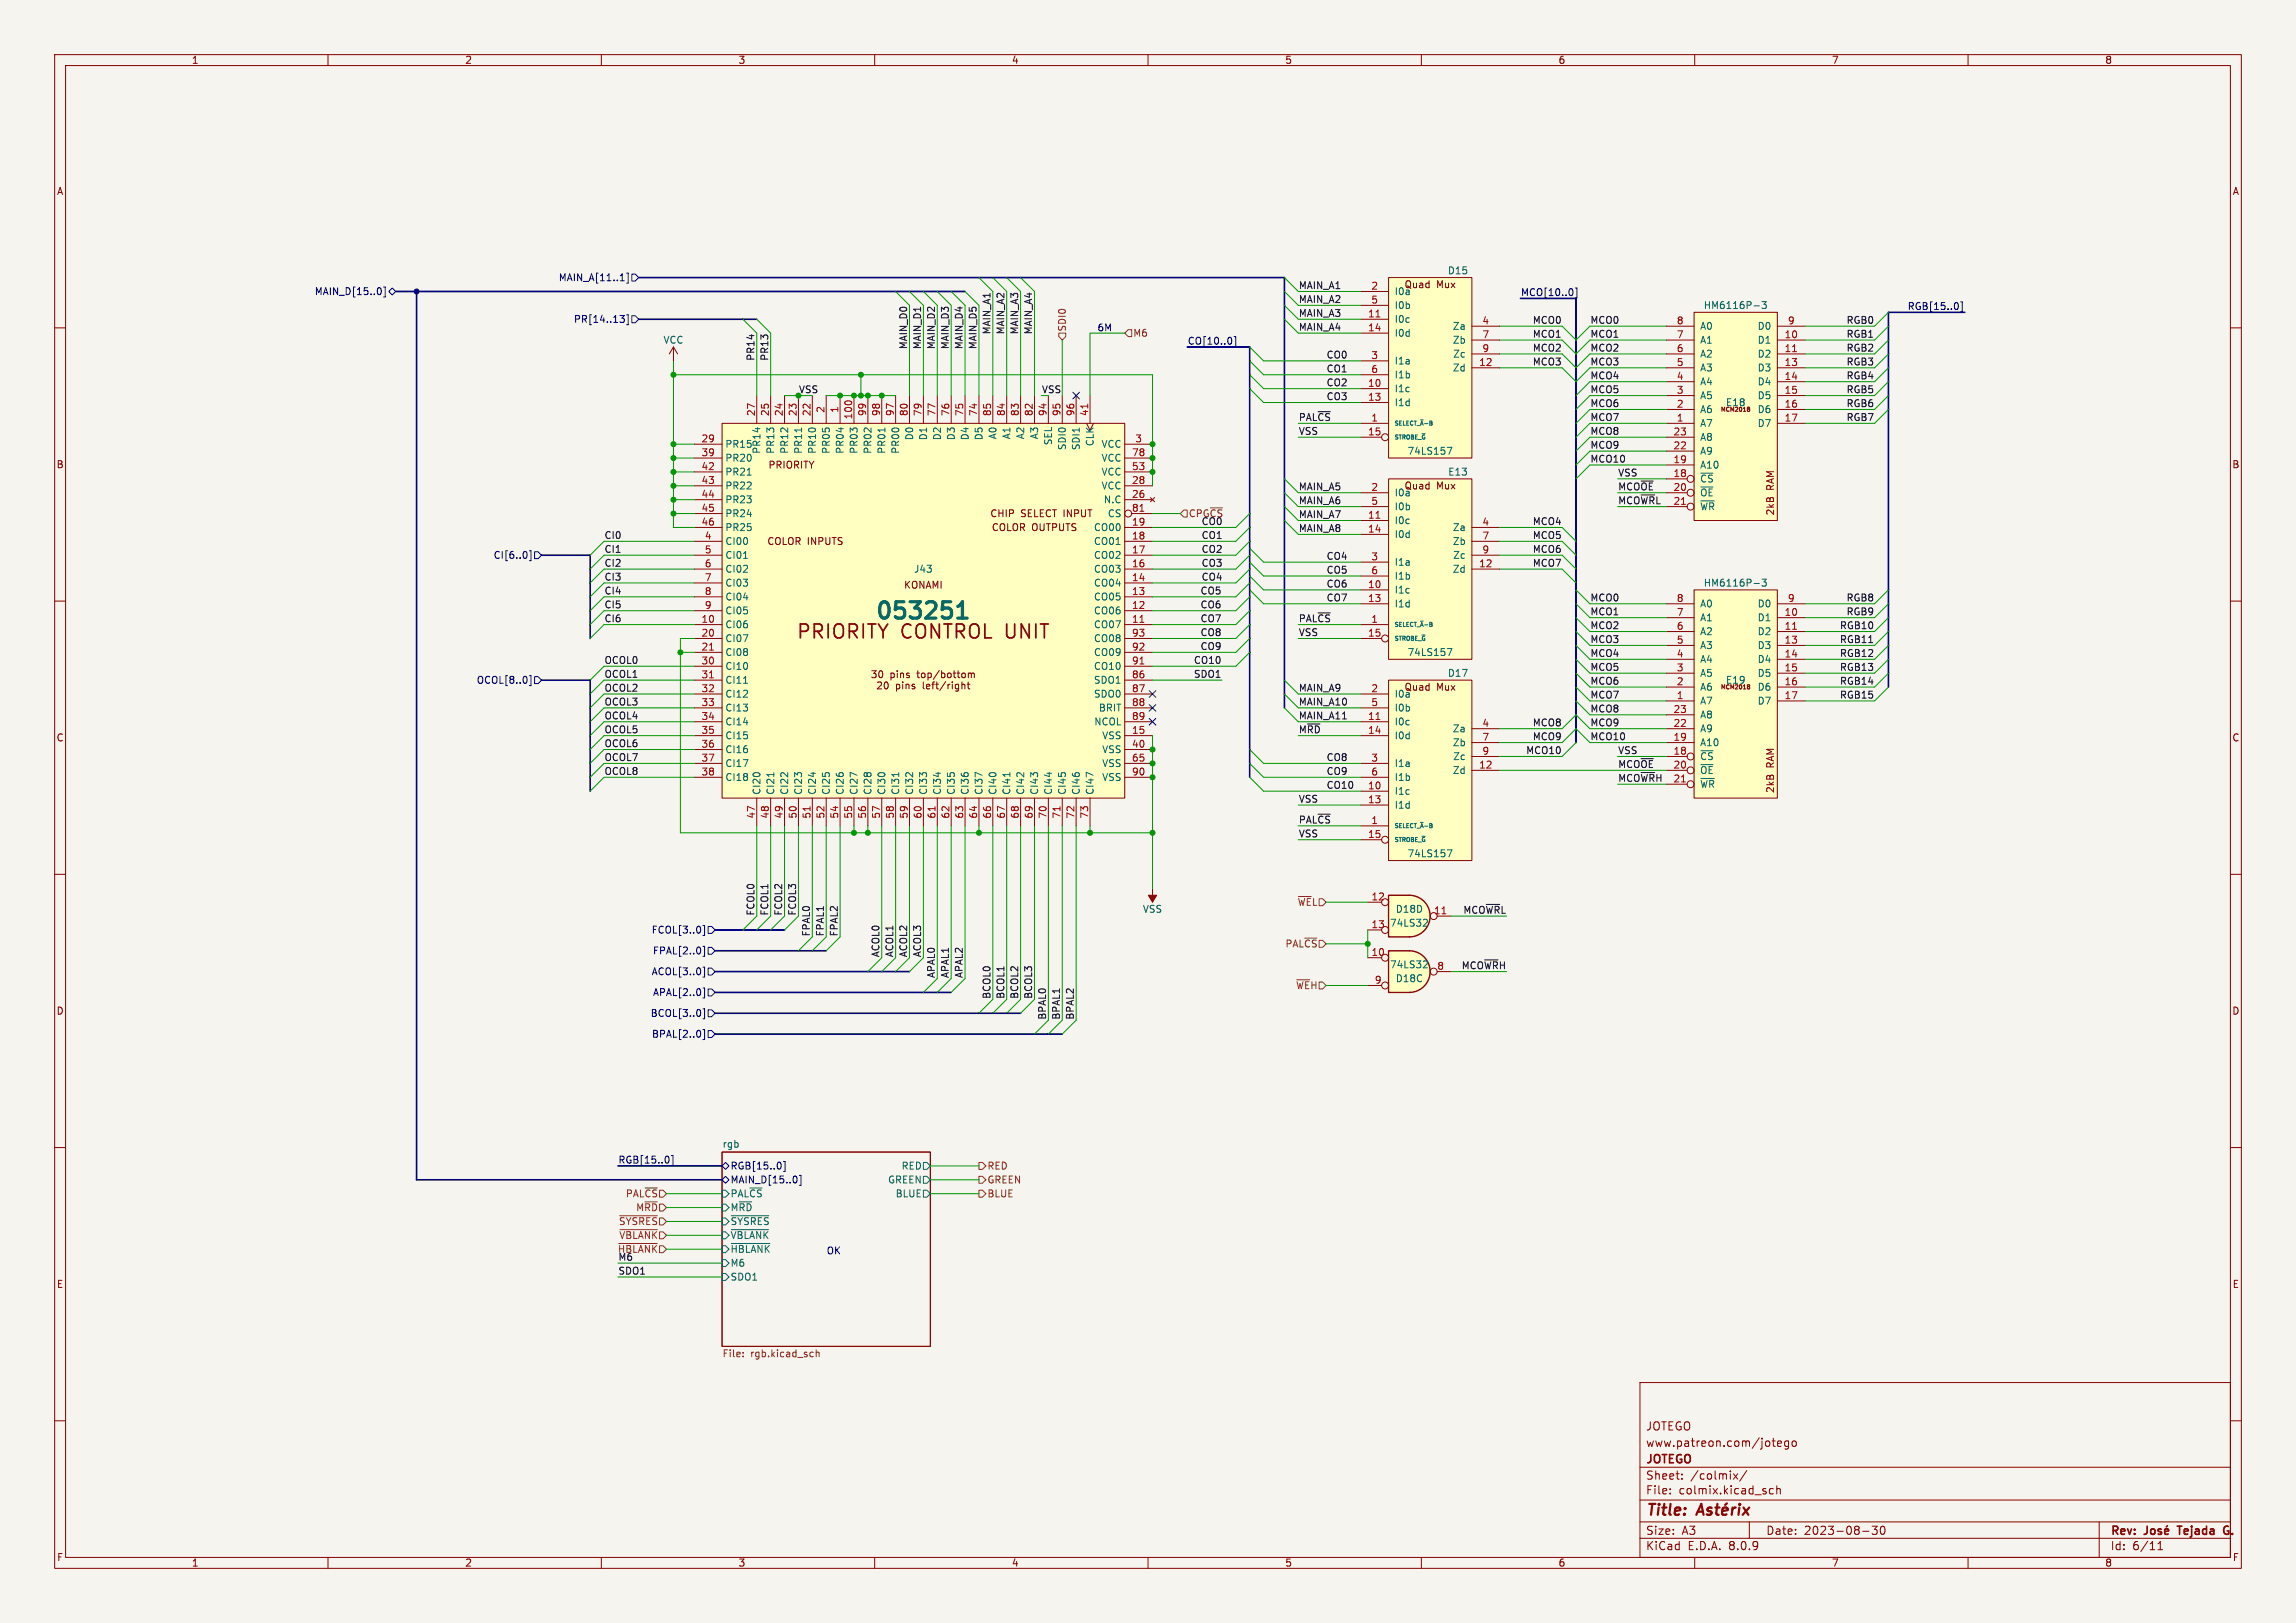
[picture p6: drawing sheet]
<svg xmlns="http://www.w3.org/2000/svg" width="420mm" height="297mm" viewBox="0 0 420 297" stroke-linecap="round" stroke-linejoin="round" font-family="sans-serif">
<defs><g id="words">
<text font-size="4.2" fill="#006464" x="159.7" y="114.2">053251</text>
<g font-size="3.5" fill="#840000">
<text x="145.6" y="117.3">PRIORITY</text>
<text x="164.8" y="117.3">CONTROL UNIT</text>
</g>
<text font-size="2.8" fill="#840000" x="301" y="277.9">Title:</text>
<g font-size="2.1" fill="#840000">
<text x="301" y="262">JOTEGO</text>
<text x="301" y="268.2">JOTEGO</text>
<text x="301" y="265">www.patreon.com/jotego</text>
<text x="301" y="273.7">File:</text>
<text x="301" y="271">Sheet:</text>
<text x="307.1" y="273.7">colmix.kicad_sch</text>
<text x="309.2" y="271">/colmix/</text>
<text x="301" y="281.1">Size:</text>
<text x="307.6" y="281.1">A3</text>
<text x="323" y="281.1">Date:</text>
<text x="330" y="281.1">2023-08-30</text>
<text x="386" y="281.3">Rev:</text>
<text x="399.1" y="281.3">Tejada</text>
<text x="408.1" y="281.3">G.</text>
<text x="301" y="283.9">KiCad</text>
<text x="308.7" y="283.9">E.D.A.</text>
<text x="316.3" y="283.9">8.0.9</text>
<text x="386" y="283.9">Id:</text>
<text x="390.1" y="283.9">6/11</text>
</g>
<g font-size="1.8" fill="#840000">
<text x="35" y="11.9">1</text>
<text x="85" y="11.9">2</text>
<text x="135" y="11.9">3</text>
<text x="185" y="11.9">4</text>
<text x="235" y="11.9">5</text>
<text x="285" y="11.9">6</text>
<text x="335" y="11.9">7</text>
<text x="385" y="11.9">8</text>
<text x="10.3" y="35.9">A</text>
<text x="408.3" y="35.9">A</text>
<text x="256.8" y="52.9">Quad</text>
<text x="262.8" y="52.9">Mux</text>
<text x="10.3" y="85.9">B</text>
<text x="140.5" y="86">PRIORITY</text>
<text x="256.8" y="89.8">Quad</text>
<text x="262.8" y="89.8">Mux</text>
<text x="324.7" y="89.7" transform="rotate(-90 324.7 89.7)">RAM</text>
<text x="408.2" y="85.9">B</text>
<text x="181" y="94.9">CHIP</text>
<text x="186.7" y="94.9">SELECT INPUT</text>
<text x="324.7" y="94.4" transform="rotate(-90 324.7 94.4)">2kB</text>
<text x="140.3" y="99.9">COLOR INPUTS</text>
<text x="181.3" y="97.4">COLOR OUTPUTS</text>
<text x="165.3" y="107.9">KONAMI</text>
<text x="174.4" y="125.3">pins</text>
<text x="256.8" y="126.6">Quad</text>
<text x="262.8" y="126.6">Mux</text>
<text x="10.3" y="135.9">C</text>
<text x="408.2" y="135.9">C</text>
<text x="324.7" y="140.5" transform="rotate(-90 324.7 140.5)">RAM</text>
<text x="324.7" y="145.2" transform="rotate(-90 324.7 145.2)">2kB</text>
<text x="10.3" y="185.9">D</text>
<text x="408.2" y="185.9">D</text>
<text x="10.3" y="235.9">E</text>
<text x="408.3" y="235.9">E</text>
<text x="10.3" y="285.9">F</text>
<text x="35" y="286.9">1</text>
<text x="85" y="286.9">2</text>
<text x="135" y="286.9">3</text>
<text x="185" y="286.9">4</text>
<text x="235" y="286.9">5</text>
<text x="285" y="286.9">6</text>
<text x="335" y="286.9">7</text>
<text x="385" y="286.9">8</text>
<text x="408.3" y="285.9">F</text>
</g>
<g font-size="1.8" fill="#000084">
<text x="102.1" y="51.7">MAIN_A[11..1]</text>
<text x="57.5" y="54.2">MAIN_D[15..0]</text>
<text x="104.9" y="59.3">PR[14..13]</text>
<text x="278.1" y="54.3">MCO[10..0]</text>
<text x="348.9" y="56.8">RGB[15..0]</text>
<text x="217.2" y="63.2">CO[10..0]</text>
<text x="90.2" y="102.5">CI[6..0]</text>
<text x="87.1" y="125.3">OCOL[8..0]</text>
<text x="119.1" y="171">FCOL[3..0]</text>
<text x="119.1" y="178.7">ACOL[3..0]</text>
<text x="119.3" y="174.9">FPAL[2..0]</text>
<text x="119.3" y="182.5">APAL[2..0]</text>
<text x="118.9" y="186.3">BCOL[3..0]</text>
<text x="119.2" y="190.1">BPAL[2..0]</text>
<text x="113" y="213">RGB[15..0]</text>
<text x="133.5" y="214.2">RGB[15..0]</text>
<text x="133.5" y="216.8">MAIN_D[15..0]</text>
</g>
<g font-size="1.8" fill="#0f0f0f">
<text x="237.5" y="53">MAIN_A1</text>
<text x="237.5" y="55.5">MAIN_A2</text>
<text x="237.5" y="58.1">MAIN_A3</text>
<text x="280.3" y="59.3">MCO0</text>
<text x="290.8" y="59.3">MCO0</text>
<text x="337.7" y="59.3">RGB0</text>
<text x="166" y="64" transform="rotate(-90 166 64)">MAIN_D0</text>
<text x="168.6" y="64" transform="rotate(-90 168.6 64)">MAIN_D1</text>
<text x="171.1" y="64" transform="rotate(-90 171.1 64)">MAIN_D2</text>
<text x="173.6" y="64" transform="rotate(-90 173.6 64)">MAIN_D3</text>
<text x="176.2" y="64" transform="rotate(-90 176.2 64)">MAIN_D4</text>
<text x="178.7" y="64" transform="rotate(-90 178.7 64)">MAIN_D5</text>
<text x="181.3" y="61.3" transform="rotate(-90 181.3 61.3)">MAIN_A1</text>
<text x="183.8" y="61.3" transform="rotate(-90 183.8 61.3)">MAIN_A2</text>
<text x="186.3" y="61.3" transform="rotate(-90 186.3 61.3)">MAIN_A3</text>
<text x="188.9" y="61.3" transform="rotate(-90 188.9 61.3)">MAIN_A4</text>
<text x="237.5" y="60.6">MAIN_A4</text>
<text x="242.6" y="65.7">CO0</text>
<text x="280.3" y="61.9">MCO1</text>
<text x="280.3" y="64.4">MCO2</text>
<text x="290.8" y="64.4">MCO2</text>
<text x="290.8" y="61.9">MCO1</text>
<text x="337.7" y="64.4">RGB2</text>
<text x="337.7" y="61.9">RGB1</text>
<text x="138.1" y="66.1" transform="rotate(-90 138.1 66.1)">PR14</text>
<text x="140.6" y="66.1" transform="rotate(-90 140.6 66.1)">PR13</text>
<text x="242.6" y="70.8">CO2</text>
<text x="242.6" y="68.2">CO1</text>
<text x="280.3" y="67">MCO3</text>
<text x="290.8" y="67">MCO3</text>
<text x="290.8" y="69.5">MCO4</text>
<text x="337.7" y="67">RGB3</text>
<text x="337.7" y="69.5">RGB4</text>
<text x="237.5" y="77.1">PAL~{CS}</text>
<text x="242.6" y="73.3">CO3</text>
<text x="290.8" y="72">MCO5</text>
<text x="290.8" y="74.6">MCO6</text>
<text x="290.8" y="77.1">MCO7</text>
<text x="337.7" y="72">RGB5</text>
<text x="337.7" y="74.6">RGB6</text>
<text x="337.7" y="77.1">RGB7</text>
<text x="237.5" y="79.7">VSS</text>
<text x="290.8" y="79.7">MCO8</text>
<text x="290.8" y="82.2">MCO9</text>
<text x="237.5" y="89.8">MAIN_A5</text>
<text x="290.8" y="84.7">MCO10</text>
<text x="295.9" y="87.3">VSS</text>
<text x="295.9" y="89.8">MCO~{OE} 20</text>
<text x="237.5" y="92.4">MAIN_A6</text>
<text x="237.5" y="94.9">MAIN_A7</text>
<text x="295.9" y="92.4">MCO~{WR}L21</text>
<text x="110.5" y="98.7">CI0</text>
<text x="110.5" y="101.3">CI1</text>
<text x="219.7" y="98.7">CO1</text>
<text x="219.7" y="101.3">CO2</text>
<text x="219.7" y="96.2">CO0</text>
<text x="237.5" y="97.4">MAIN_A8</text>
<text x="280.3" y="101.3">MCO6</text>
<text x="280.3" y="96.2">MCO4</text>
<text x="280.3" y="98.7">MCO5</text>
<text x="110.5" y="103.8">CI2</text>
<text x="110.5" y="106.3">CI3</text>
<text x="219.7" y="103.8">CO3</text>
<text x="219.7" y="106.3">CO4</text>
<text x="242.6" y="107.6">CO6</text>
<text x="242.6" y="105.1">CO5</text>
<text x="242.6" y="102.5">CO4</text>
<text x="280.3" y="103.8">MCO7</text>
<text x="110.5" y="111.4">CI5</text>
<text x="110.5" y="114">CI6</text>
<text x="110.5" y="108.9">CI4</text>
<text x="219.5" y="114">CO7</text>
<text x="219.5" y="108.9">CO5</text>
<text x="219.5" y="111.4">CO6</text>
<text x="237.5" y="114">PAL~{CS}</text>
<text x="242.6" y="110.1">CO7</text>
<text x="290.8" y="110.1">MCO0</text>
<text x="290.8" y="112.7">MCO1</text>
<text x="337.7" y="110.1">RGB8</text>
<text x="337.7" y="112.7">RGB9</text>
<text x="219.5" y="119">CO9</text>
<text x="219.5" y="116.5">CO8</text>
<text x="237.5" y="116.5">VSS</text>
<text x="290.8" y="117.8">MCO3</text>
<text x="290.8" y="115.2">MCO2</text>
<text x="336.5" y="117.8">RGB11</text>
<text x="336.5" y="115.2">RGB10</text>
<text x="110.5" y="124.1">OCOL1</text>
<text x="110.5" y="121.6">OCOL0</text>
<text x="218.3" y="124.1">SDO1</text>
<text x="218.3" y="121.6">CO10</text>
<text x="290.8" y="120.3">MCO4</text>
<text x="290.8" y="125.4">MCO6</text>
<text x="290.8" y="122.8">MCO5</text>
<text x="336.5" y="122.8">RGB13</text>
<text x="336.5" y="125.4">RGB14</text>
<text x="336.5" y="120.3">RGB12</text>
<text x="110.5" y="129.2">OCOL3</text>
<text x="110.5" y="126.7">OCOL2</text>
<text x="110.5" y="131.7">OCOL4</text>
<text x="237.5" y="129.2">MAIN_A10</text>
<text x="237.5" y="126.7">MAIN_A9</text>
<text x="237.5" y="131.7">MAIN_A11</text>
<text x="290.8" y="127.9">MCO7</text>
<text x="290.8" y="130.5">MCO8</text>
<text x="336.5" y="127.9">RGB15</text>
<text x="110.5" y="134.3">OCOL5</text>
<text x="110.5" y="136.8">OCOL6</text>
<text x="237.5" y="134.3">M~{RD}</text>
<text x="280.3" y="133">MCO8</text>
<text x="280.3" y="135.5">MCO9</text>
<text x="290.8" y="135.5">MCO10</text>
<text x="290.8" y="133">MCO9</text>
<text x="110.5" y="139.4">OCOL7</text>
<text x="110.5" y="141.9">OCOL8</text>
<text x="242.6" y="139.4">CO8</text>
<text x="242.6" y="141.9">CO9</text>
<text x="279.1" y="138.1">MCO10</text>
<text x="295.9" y="140.6">MCO~{OE} 20</text>
<text x="295.9" y="138.1">VSS</text>
<text x="295.9" y="143.2">MCO~{WR}H21</text>
<text x="237.5" y="147">VSS</text>
<text x="242.6" y="144.4">CO10</text>
<text x="237.5" y="150.8">PAL~{CS}</text>
<text x="237.5" y="153.3">VSS</text>
<text x="138.1" y="167.6" transform="rotate(-90 138.1 167.6)">FCOL0</text>
<text x="140.6" y="167.6" transform="rotate(-90 140.6 167.6)">FCOL1</text>
<text x="143.2" y="167.6" transform="rotate(-90 143.2 167.6)">FCOL2</text>
<text x="145.7" y="167.6" transform="rotate(-90 145.7 167.6)">FCOL3</text>
<text x="267.6" y="167.3">MCO~{WR}L</text>
<text x="148.2" y="171.4" transform="rotate(-90 148.2 171.4)">FPAL0</text>
<text x="150.8" y="171.4" transform="rotate(-90 150.8 171.4)">FPAL1</text>
<text x="153.3" y="171.4" transform="rotate(-90 153.3 171.4)">FPAL2</text>
<text x="160.9" y="175.3" transform="rotate(-90 160.9 175.3)">ACOL0</text>
<text x="163.5" y="175.3" transform="rotate(-90 163.5 175.3)">ACOL1</text>
<text x="166" y="175.3" transform="rotate(-90 166 175.3)">ACOL2</text>
<text x="168.6" y="175.3" transform="rotate(-90 168.6 175.3)">ACOL3</text>
<text x="171.1" y="179.1" transform="rotate(-90 171.1 179.1)">APAL0</text>
<text x="173.6" y="179.1" transform="rotate(-90 173.6 179.1)">APAL1</text>
<text x="176.2" y="179.1" transform="rotate(-90 176.2 179.1)">APAL2</text>
<text x="267.3" y="177.5">MCO~{WR}H</text>
<text x="181.3" y="182.9" transform="rotate(-90 181.3 182.9)">BCOL0</text>
<text x="183.8" y="182.9" transform="rotate(-90 183.8 182.9)">BCOL1</text>
<text x="186.3" y="182.9" transform="rotate(-90 186.3 182.9)">BCOL2</text>
<text x="188.9" y="182.9" transform="rotate(-90 188.9 182.9)">BCOL3</text>
<text x="191.4" y="186.7" transform="rotate(-90 191.4 186.7)">BPAL0</text>
<text x="194" y="186.7" transform="rotate(-90 194 186.7)">BPAL1</text>
<text x="196.5" y="186.7" transform="rotate(-90 196.5 186.7)">BPAL2</text>
<text x="113" y="233.3">SDO1</text>
<text x="113" y="230.8">M6</text>
</g>
<g font-size="1.8" fill="#a90000">
<text x="250.8" y="53.1">2</text>
<text x="250.1" y="58.2">11</text>
<text x="250.8" y="55.6">5</text>
<text x="271.1" y="59.4">4</text>
<text x="306.6" y="59.4">8</text>
<text x="327" y="59.4">9</text>
<text x="250.1" y="60.7">14</text>
<text x="250.8" y="65.8">3</text>
<text x="271.1" y="62">7</text>
<text x="271.1" y="64.5">9</text>
<text x="306.6" y="64.5">6</text>
<text x="306.6" y="62">7</text>
<text x="326.3" y="62">10</text>
<text x="326.3" y="64.5">11</text>
<text x="250.1" y="70.9">10</text>
<text x="250.8" y="68.3">6</text>
<text x="270.5" y="67.1">12</text>
<text x="306.6" y="69.6">4</text>
<text x="306.6" y="67.1">5</text>
<text x="326.3" y="67.1">13</text>
<text x="326.3" y="69.6">14</text>
<text x="138.2" y="76.2" transform="rotate(-90 138.2 76.2)">27</text>
<text x="140.7" y="76.2" transform="rotate(-90 140.7 76.2)">25</text>
<text x="143.3" y="76.2" transform="rotate(-90 143.3 76.2)">24</text>
<text x="145.8" y="76.2" transform="rotate(-90 145.8 76.2)">23</text>
<text x="148.3" y="76.2" transform="rotate(-90 148.3 76.2)">22</text>
<text x="150.9" y="75.6" transform="rotate(-90 150.9 75.6)">2</text>
<text x="153.4" y="75.6" transform="rotate(-90 153.4 75.6)">1</text>
<text x="156" y="76.8" transform="rotate(-90 156 76.8)">100</text>
<text x="158.5" y="76.2" transform="rotate(-90 158.5 76.2)">99</text>
<text x="161" y="76.2" transform="rotate(-90 161 76.2)">98</text>
<text x="163.6" y="76.2" transform="rotate(-90 163.6 76.2)">97</text>
<text x="166.1" y="76.2" transform="rotate(-90 166.1 76.2)">80</text>
<text x="168.7" y="76.2" transform="rotate(-90 168.7 76.2)">79</text>
<text x="171.2" y="76.2" transform="rotate(-90 171.2 76.2)">77</text>
<text x="173.7" y="76.2" transform="rotate(-90 173.7 76.2)">76</text>
<text x="176.3" y="76.2" transform="rotate(-90 176.3 76.2)">75</text>
<text x="178.8" y="76.2" transform="rotate(-90 178.8 76.2)">74</text>
<text x="181.4" y="76.2" transform="rotate(-90 181.4 76.2)">85</text>
<text x="183.9" y="76.2" transform="rotate(-90 183.9 76.2)">84</text>
<text x="186.4" y="76.2" transform="rotate(-90 186.4 76.2)">83</text>
<text x="189" y="76.2" transform="rotate(-90 189 76.2)">82</text>
<text x="191.5" y="76.2" transform="rotate(-90 191.5 76.2)">94</text>
<text x="194.1" y="76.2" transform="rotate(-90 194.1 76.2)">95</text>
<text x="196.6" y="76.2" transform="rotate(-90 196.6 76.2)">96</text>
<text x="199.1" y="76.2" transform="rotate(-90 199.1 76.2)">41</text>
<text x="250.1" y="73.4">13</text>
<text x="250.8" y="77.2">1</text>
<text x="306.6" y="77.2">1</text>
<text x="306.6" y="74.7">2</text>
<text x="306.6" y="72.1">3</text>
<text x="326.3" y="72.1">15</text>
<text x="326.3" y="74.7">16</text>
<text x="326.3" y="77.2">17</text>
<text x="128.2" y="81">29</text>
<text x="128.2" y="83.6">39</text>
<text x="207" y="83.6">78</text>
<text x="207.6" y="81">3</text>
<text x="250.1" y="79.8">15</text>
<text x="306" y="82.3">22</text>
<text x="306" y="79.8">23</text>
<text x="128.2" y="86.1">42</text>
<text x="128.2" y="88.6">43</text>
<text x="207" y="88.6">28</text>
<text x="207" y="86.1">53</text>
<text x="250.8" y="89.9">2</text>
<text x="306" y="87.4">18</text>
<text x="306" y="84.8">19</text>
<text x="128.2" y="91.2">44</text>
<text x="128.2" y="93.7">45</text>
<text x="207" y="91.2">26</text>
<text x="207" y="93.7">81</text>
<text x="250.1" y="95">11</text>
<text x="250.8" y="92.5">5</text>
<text x="128.2" y="96.3">46</text>
<text x="128.8" y="98.8">4</text>
<text x="128.8" y="101.3">5</text>
<text x="207" y="101.3">17</text>
<text x="207" y="98.8">18</text>
<text x="207" y="96.3">19</text>
<text x="250.1" y="97.5">14</text>
<text x="271.1" y="96.3">4</text>
<text x="271.1" y="98.8">7</text>
<text x="271.1" y="101.3">9</text>
<text x="128.8" y="103.9">6</text>
<text x="128.8" y="106.4">7</text>
<text x="207" y="106.4">14</text>
<text x="207" y="103.9">16</text>
<text x="250.1" y="107.7">10</text>
<text x="250.8" y="102.6">3</text>
<text x="250.8" y="105.2">6</text>
<text x="270.5" y="103.9">12</text>
<text x="128.8" y="109">8</text>
<text x="128.8" y="111.5">9</text>
<text x="207" y="111.5">12</text>
<text x="207" y="109">13</text>
<text x="250.1" y="110.2">13</text>
<text x="306.6" y="112.8">7</text>
<text x="306.6" y="110.2">8</text>
<text x="326.3" y="112.8">10</text>
<text x="327" y="110.2">9</text>
<text x="128.2" y="114">10</text>
<text x="128.2" y="116.6">20</text>
<text x="128.2" y="119.1">21</text>
<text x="207" y="114">11</text>
<text x="207" y="119.1">92</text>
<text x="207" y="116.6">93</text>
<text x="250.1" y="116.6">15</text>
<text x="250.8" y="114">1</text>
<text x="306.6" y="117.9">5</text>
<text x="306.6" y="115.3">6</text>
<text x="326.3" y="115.3">11</text>
<text x="326.3" y="117.9">13</text>
<text x="128.2" y="121.7">30</text>
<text x="128.2" y="124.2">31</text>
<text x="207" y="124.2">86</text>
<text x="207" y="121.7">91</text>
<text x="306.6" y="125.5">2</text>
<text x="306.6" y="122.9">3</text>
<text x="306.6" y="120.4">4</text>
<text x="326.3" y="120.4">14</text>
<text x="326.3" y="122.9">15</text>
<text x="326.3" y="125.5">16</text>
<text x="128.2" y="126.7">32</text>
<text x="128.2" y="129.3">33</text>
<text x="128.2" y="131.8">34</text>
<text x="207" y="126.7">87</text>
<text x="207" y="129.3">88</text>
<text x="207" y="131.8">89</text>
<text x="250.1" y="131.8">11</text>
<text x="250.8" y="126.7">2</text>
<text x="250.8" y="129.3">5</text>
<text x="306" y="130.6">23</text>
<text x="306.6" y="128">1</text>
<text x="326.3" y="128">17</text>
<text x="128.2" y="134.4">35</text>
<text x="128.2" y="136.9">36</text>
<text x="207" y="134.4">15</text>
<text x="207" y="136.9">40</text>
<text x="250.1" y="134.4">14</text>
<text x="271.1" y="133.1">4</text>
<text x="271.1" y="135.6">7</text>
<text x="306" y="135.6">19</text>
<text x="306" y="133.1">22</text>
<text x="128.2" y="139.4">37</text>
<text x="128.2" y="142">38</text>
<text x="207" y="139.4">65</text>
<text x="207" y="142">90</text>
<text x="250.8" y="139.4">3</text>
<text x="250.8" y="142">6</text>
<text x="270.5" y="140.7">12</text>
<text x="271.1" y="138.2">9</text>
<text x="306" y="138.2">18</text>
<text x="138.2" y="149.9" transform="rotate(-90 138.2 149.9)">47</text>
<text x="140.7" y="149.9" transform="rotate(-90 140.7 149.9)">48</text>
<text x="143.3" y="149.9" transform="rotate(-90 143.3 149.9)">49</text>
<text x="145.8" y="149.9" transform="rotate(-90 145.8 149.9)">50</text>
<text x="148.3" y="149.9" transform="rotate(-90 148.3 149.9)">51</text>
<text x="150.9" y="149.9" transform="rotate(-90 150.9 149.9)">52</text>
<text x="153.4" y="149.9" transform="rotate(-90 153.4 149.9)">54</text>
<text x="156" y="149.9" transform="rotate(-90 156 149.9)">55</text>
<text x="158.5" y="149.9" transform="rotate(-90 158.5 149.9)">56</text>
<text x="161" y="149.9" transform="rotate(-90 161 149.9)">57</text>
<text x="163.6" y="149.9" transform="rotate(-90 163.6 149.9)">58</text>
<text x="166.1" y="149.9" transform="rotate(-90 166.1 149.9)">59</text>
<text x="168.7" y="149.9" transform="rotate(-90 168.7 149.9)">60</text>
<text x="171.2" y="149.9" transform="rotate(-90 171.2 149.9)">61</text>
<text x="173.7" y="149.9" transform="rotate(-90 173.7 149.9)">62</text>
<text x="176.3" y="149.9" transform="rotate(-90 176.3 149.9)">63</text>
<text x="178.8" y="149.9" transform="rotate(-90 178.8 149.9)">64</text>
<text x="181.4" y="149.9" transform="rotate(-90 181.4 149.9)">66</text>
<text x="183.9" y="149.9" transform="rotate(-90 183.9 149.9)">67</text>
<text x="186.4" y="149.9" transform="rotate(-90 186.4 149.9)">68</text>
<text x="189" y="149.9" transform="rotate(-90 189 149.9)">69</text>
<text x="191.5" y="149.9" transform="rotate(-90 191.5 149.9)">70</text>
<text x="194.1" y="149.9" transform="rotate(-90 194.1 149.9)">71</text>
<text x="196.6" y="149.9" transform="rotate(-90 196.6 149.9)">72</text>
<text x="199.1" y="149.9" transform="rotate(-90 199.1 149.9)">73</text>
<text x="250.1" y="144.5">10</text>
<text x="250.1" y="147.1">13</text>
<text x="250.1" y="153.4">15</text>
<text x="250.8" y="150.9">1</text>
<text x="250.8" y="164.8">12</text>
<text x="262.2" y="167.4">11</text>
<text x="250.8" y="169.9">13</text>
<text x="250.8" y="175">10</text>
<text x="262.8" y="177.5">8</text>
<text x="251.4" y="180.1">9</text>
</g>
<g font-size="1.8" fill="#006464">
<text x="264.8" y="50.4">D15</text>
<text x="255" y="59.3">I0c</text>
<text x="255" y="54.2">I0a</text>
<text x="255" y="56.7">I0b</text>
<text x="311.6" y="56.7">HM6116P-3</text>
<text x="121.3" y="63.1">VCC</text>
<text x="255" y="61.8">I0d</text>
<text x="265.7" y="60.6">Za</text>
<text x="265.7" y="63.1">Zb</text>
<text x="265.7" y="65.6">Zc</text>
<text x="310.9" y="65.6">A2</text>
<text x="310.9" y="63.1">A1</text>
<text x="310.9" y="60.6">A0</text>
<text x="321.4" y="63.1">D1</text>
<text x="321.4" y="65.6">D2</text>
<text x="321.4" y="60.6">D0</text>
<text x="255" y="72">I1c</text>
<text x="255" y="66.9">I1a</text>
<text x="255" y="69.4">I1b</text>
<text x="265.7" y="68.2">Zd</text>
<text x="310.9" y="70.7">A4</text>
<text x="310.9" y="68.2">A3</text>
<text x="321.4" y="68.2">D3</text>
<text x="321.4" y="70.7">D4</text>
<text x="255" y="74.5">I1d</text>
<text x="310.9" y="75.8">A6</text>
<text x="310.9" y="73.3">A5</text>
<text x="315.6" y="74.5">E18</text>
<text x="321.4" y="73.3">D5</text>
<text x="321.4" y="75.8">D6</text>
<text x="132.6" y="82.1">PR15</text>
<text x="139.3" y="83.1" transform="rotate(-90 139.3 83.1)">PR14</text>
<text x="141.8" y="83.1" transform="rotate(-90 141.8 83.1)">PR13</text>
<text x="144.4" y="83.1" transform="rotate(-90 144.4 83.1)">PR12</text>
<text x="146.9" y="83.1" transform="rotate(-90 146.9 83.1)">PR11</text>
<text x="149.5" y="83.1" transform="rotate(-90 149.5 83.1)">PR10</text>
<text x="152" y="83.1" transform="rotate(-90 152 83.1)">PR05</text>
<text x="154.5" y="83.1" transform="rotate(-90 154.5 83.1)">PR04</text>
<text x="157.1" y="83.1" transform="rotate(-90 157.1 83.1)">PR03</text>
<text x="159.6" y="83.1" transform="rotate(-90 159.6 83.1)">PR02</text>
<text x="162.2" y="83.1" transform="rotate(-90 162.2 83.1)">PR01</text>
<text x="164.7" y="83.1" transform="rotate(-90 164.7 83.1)">PR00</text>
<text x="167.2" y="80.7" transform="rotate(-90 167.2 80.7)">D0</text>
<text x="169.8" y="80.7" transform="rotate(-90 169.8 80.7)">D1</text>
<text x="172.3" y="80.7" transform="rotate(-90 172.3 80.7)">D2</text>
<text x="174.9" y="80.7" transform="rotate(-90 174.9 80.7)">D3</text>
<text x="177.4" y="80.7" transform="rotate(-90 177.4 80.7)">D4</text>
<text x="179.9" y="80.7" transform="rotate(-90 179.9 80.7)">D5</text>
<text x="182.5" y="80.5" transform="rotate(-90 182.5 80.5)">A0</text>
<text x="185" y="80.5" transform="rotate(-90 185 80.5)">A1</text>
<text x="187.6" y="80.5" transform="rotate(-90 187.6 80.5)">A2</text>
<text x="190.1" y="80.5" transform="rotate(-90 190.1 80.5)">A3</text>
<text x="192.6" y="81.6" transform="rotate(-90 192.6 81.6)">SEL</text>
<text x="195.2" y="82.5" transform="rotate(-90 195.2 82.5)">SDI0</text>
<text x="197.7" y="82.5" transform="rotate(-90 197.7 82.5)">SDI1</text>
<text x="200.3" y="81.7" transform="rotate(-90 200.3 81.7)">CLK</text>
<text x="201.4" y="82.1">VCC</text>
<text x="257.4" y="83.4">74LS157</text>
<text x="310.9" y="78.3">A7</text>
<text x="310.9" y="83.4">A9</text>
<text x="310.9" y="80.9">A8</text>
<text x="321.4" y="78.3">D7</text>
<text x="132.6" y="84.7">PR20</text>
<text x="132.6" y="87.2">PR21</text>
<text x="132.6" y="89.8">PR22</text>
<text x="201.4" y="89.8">VCC</text>
<text x="201.4" y="87.2">VCC</text>
<text x="201.4" y="84.7">VCC</text>
<text x="264.8" y="87.2">E13</text>
<text x="310.9" y="88.5">~{CS}</text>
<text x="310.9" y="86">A10</text>
<text x="132.6" y="92.3">PR23</text>
<text x="132.6" y="94.8">PR24</text>
<text x="201.8" y="92.3">N.C</text>
<text x="202.5" y="94.8">CS</text>
<text x="255" y="91">I0a</text>
<text x="255" y="93.6">I0b</text>
<text x="310.9" y="91">~{OE}</text>
<text x="310.9" y="93.6">~{WR}</text>
<text x="132.6" y="99.9">CI00</text>
<text x="132.6" y="97.4">PR25</text>
<text x="200" y="99.9">CO01</text>
<text x="200" y="97.4">CO00</text>
<text x="255" y="96.1">I0c</text>
<text x="255" y="98.7">I0d</text>
<text x="265.7" y="97.4">Za</text>
<text x="265.7" y="99.9">Zb</text>
<text x="132.6" y="102.5">CI01</text>
<text x="132.6" y="105">CI02</text>
<text x="132.6" y="107.5">CI03</text>
<text x="167.1" y="105">J43</text>
<text x="200" y="107.5">CO04</text>
<text x="200" y="105">CO03</text>
<text x="200" y="102.5">CO02</text>
<text x="255" y="103.7">I1a</text>
<text x="255" y="106.3">I1b</text>
<text x="265.7" y="105">Zd</text>
<text x="265.7" y="102.5">Zc</text>
<text x="311.6" y="107.5">HM6116P-3</text>
<text x="132.6" y="110.1">CI04</text>
<text x="132.6" y="112.6">CI05</text>
<text x="200" y="112.6">CO06</text>
<text x="200" y="110.1">CO05</text>
<text x="255" y="108.8">I1c</text>
<text x="255" y="111.4">I1d</text>
<text x="310.9" y="113.9">A1</text>
<text x="310.9" y="111.4">A0</text>
<text x="321.4" y="113.9">D1</text>
<text x="321.4" y="111.4">D0</text>
<text x="132.6" y="115.2">CI06</text>
<text x="132.6" y="117.7">CI07</text>
<text x="200" y="115.2">CO07</text>
<text x="200" y="117.7">CO08</text>
<text x="310.9" y="119">A3</text>
<text x="310.9" y="116.4">A2</text>
<text x="321.4" y="116.4">D2</text>
<text x="321.4" y="119">D3</text>
<text x="132.6" y="120.2">CI08</text>
<text x="132.6" y="122.8">CI10</text>
<text x="132.6" y="125.3">CI11</text>
<text x="200" y="125.3">SDO1</text>
<text x="200" y="122.8">CO10</text>
<text x="200" y="120.2">CO09</text>
<text x="257.4" y="120.2">74LS157</text>
<text x="264.8" y="124.1">D17</text>
<text x="310.9" y="124.1">A5</text>
<text x="310.9" y="121.5">A4</text>
<text x="315.6" y="125.3">E19</text>
<text x="321.4" y="121.5">D4</text>
<text x="321.4" y="124.1">D5</text>
<text x="132.6" y="127.9">CI12</text>
<text x="132.6" y="130.4">CI13</text>
<text x="200" y="127.9">SDO0</text>
<text x="200.9" y="130.4">BRIT</text>
<text x="255" y="127.9">I0a</text>
<text x="255" y="130.4">I0b</text>
<text x="310.9" y="129.1">A7</text>
<text x="310.9" y="126.6">A6</text>
<text x="310.9" y="131.7">A8</text>
<text x="321.4" y="126.6">D6</text>
<text x="321.4" y="129.1">D7</text>
<text x="132.6" y="132.9">CI14</text>
<text x="132.6" y="135.5">CI15</text>
<text x="200.1" y="132.9">NCOL</text>
<text x="201.5" y="135.5">VSS</text>
<text x="255" y="132.9">I0c</text>
<text x="255" y="135.5">I0d</text>
<text x="265.7" y="134.2">Za</text>
<text x="265.7" y="136.8">Zb</text>
<text x="310.9" y="136.8">A10</text>
<text x="310.9" y="134.2">A9</text>
<text x="132.6" y="138">CI16</text>
<text x="132.6" y="140.6">CI17</text>
<text x="132.6" y="143.1">CI18</text>
<text x="201.5" y="138">VSS</text>
<text x="201.5" y="140.6">VSS</text>
<text x="201.5" y="143.1">VSS</text>
<text x="255" y="140.6">I1a</text>
<text x="255" y="143.1">I1b</text>
<text x="265.7" y="141.8">Zd</text>
<text x="265.7" y="139.3">Zc</text>
<text x="310.9" y="139.3">~{CS}</text>
<text x="310.9" y="141.8">~{OE}</text>
<text x="139.3" y="145.5" transform="rotate(-90 139.3 145.5)">CI20</text>
<text x="141.8" y="145.5" transform="rotate(-90 141.8 145.5)">CI21</text>
<text x="144.4" y="145.5" transform="rotate(-90 144.4 145.5)">CI22</text>
<text x="146.9" y="145.5" transform="rotate(-90 146.9 145.5)">CI23</text>
<text x="149.5" y="145.5" transform="rotate(-90 149.5 145.5)">CI24</text>
<text x="152" y="145.5" transform="rotate(-90 152 145.5)">CI25</text>
<text x="154.5" y="145.5" transform="rotate(-90 154.5 145.5)">CI26</text>
<text x="157.1" y="145.5" transform="rotate(-90 157.1 145.5)">CI27</text>
<text x="159.6" y="145.5" transform="rotate(-90 159.6 145.5)">CI28</text>
<text x="162.2" y="145.5" transform="rotate(-90 162.2 145.5)">CI30</text>
<text x="164.7" y="145.5" transform="rotate(-90 164.7 145.5)">CI31</text>
<text x="167.2" y="145.5" transform="rotate(-90 167.2 145.5)">CI32</text>
<text x="169.8" y="145.5" transform="rotate(-90 169.8 145.5)">CI33</text>
<text x="172.3" y="145.5" transform="rotate(-90 172.3 145.5)">CI34</text>
<text x="174.9" y="145.5" transform="rotate(-90 174.9 145.5)">CI35</text>
<text x="177.4" y="145.5" transform="rotate(-90 177.4 145.5)">CI36</text>
<text x="179.9" y="145.5" transform="rotate(-90 179.9 145.5)">CI37</text>
<text x="182.5" y="145.5" transform="rotate(-90 182.5 145.5)">CI40</text>
<text x="185" y="145.5" transform="rotate(-90 185 145.5)">CI41</text>
<text x="187.6" y="145.5" transform="rotate(-90 187.6 145.5)">CI42</text>
<text x="190.1" y="145.5" transform="rotate(-90 190.1 145.5)">CI43</text>
<text x="192.6" y="145.5" transform="rotate(-90 192.6 145.5)">CI44</text>
<text x="195.2" y="145.5" transform="rotate(-90 195.2 145.5)">CI45</text>
<text x="197.7" y="145.5" transform="rotate(-90 197.7 145.5)">CI46</text>
<text x="200.3" y="145.5" transform="rotate(-90 200.3 145.5)">CI47</text>
<text x="255" y="145.6">I1c</text>
<text x="255" y="148.2">I1d</text>
<text x="310.9" y="144.4">~{WR}</text>
<text x="257.4" y="157.1">74LS157</text>
<text x="209" y="167.2">VSS</text>
<text x="255.2" y="167.2">D18D</text>
<text x="254.2" y="169.8">74LS32</text>
<text x="254.2" y="177.4">74LS32</text>
<text x="255.2" y="179.9">D18C</text>
<text x="132.1" y="210.1">rgb</text>
<text x="164.8" y="214.2">RED</text>
<text x="133.5" y="219.3">PAL~{CS}</text>
<text x="133.5" y="221.8">M~{RD}</text>
<text x="162.3" y="216.8">GREEN</text>
<text x="163.7" y="219.3">BLUE</text>
<text x="133.5" y="226.9">~{VBLANK}</text>
<text x="133.5" y="224.4">~{SYSRES}</text>
<text x="133.5" y="232">M6</text>
<text x="133.5" y="229.5">~{HBLANK}</text>
<text x="133.5" y="234.5">SDO1</text>
</g>
<g font-size="1.8" fill="#725600">
<text x="195.2" y="60.8" transform="rotate(-90 195.2 60.8)">SDI0</text>
<text x="207.2" y="61.8">M6</text>
<text x="217.4" y="94.8">CPG~{CS}</text>
<text x="237.3" y="166">~{WE}L</text>
<text x="235" y="173.6">PAL~{CS}</text>
<text x="237" y="181.2">~{WE}H</text>
<text x="180.5" y="214.2">RED</text>
<text x="114.4" y="219.3">PAL~{CS}</text>
<text x="116.3" y="221.8">M~{RD}</text>
<text x="180.5" y="216.8">GREEN</text>
<text x="180.5" y="219.3">BLUE</text>
<text x="113.1" y="224.4">~{SYSRES}</text>
<text x="113.2" y="226.9">~{VBLANK}</text>
<text x="112.9" y="229.5">~{HBLANK}</text>
<text x="132.1" y="248.7">File:</text>
<text x="137.3" y="248.7">rgb.kicad_sch</text>
</g>
<g font-size="1.8" fill="#0000c2">
<text x="200.7" y="60.7">6M</text>
<text x="151.1" y="229.6">OK</text>
</g>
<g font-size="1.8" fill="#009600">
<text x="146" y="72">VSS</text>
<text x="190.5" y="72">VSS</text>
</g>
<g font-size="1.1" fill="#840000">
<text x="314.7" y="75.5">MCM2018</text>
<text x="314.7" y="126.3">MCM2018</text>
</g>
<g font-size="1.1" fill="#006464">
<text x="255" y="78.1">SELECT_~{A}-B</text>
<text x="255" y="80.6">STROBE_~{G}</text>
<text x="255" y="114.9">SELECT_~{A}-B</text>
<text x="255" y="117.4">STROBE_~{G}</text>
<text x="255" y="151.7">SELECT_~{A}-B</text>
<text x="255" y="154.3">STROBE_~{G}</text>
</g>
</g></defs>
<path d="M0 0h420v297h-420z" fill="#f5f4ef" stroke="#f5f4ef" stroke-width=".18"/>
<g fill="none" stroke="#840000" stroke-width=".18">
<path d="M10 10h400v277h-400zM12 12h396v273h-396zM60 10v2M110 10v2M160 10v2M210 10v2M260 10v2M310 10v2M360 10v2M10 60h2M408 60h2M10 110h2"/>
<path d="M408 110h2M10 160h2M408 160h2M10 210h2M132.1 210.8h38.1v35.6h-38.1zM408 210h2M300 253h108v32h-108zM10 260h2M300 278.5h108M300 274.5h108M300 268.5h108M305.5 273.2v.2"/>
<path d="M305.5 272.5v.1M307.7 270.5v.2M307.7 269.8v.1M317.1 269.7l.8 1M317.9 269.7l-.8 1M319.5 269.1l-1.3 1.9M320 278.5v3M324.2 263.7h.5M324.4 272.5l-.5-.1-.2 .3v.4l.1 .2h.6M324.6 264.7h.1M325 272.5l.2-.1 .4 .1 .1 .9M325 271.9v1.5"/>
<path d="M325.2 264.2l.7-.2-.1-.2-.4-.1-.2 .2v.7h.6M327.2 263.8l-.5-.1-.3 .3v.4l.2 .2h.6M327.2 263.7v1.2l-.3 .3-.4-.1M327.9 263.8l.2-.1 .4 .1 .1 .6-.2 .2-.3 .1-.2-.2zM342.4 279.3h1l-.5 .6 .4 .1v.6l-.2 .2h-.4l-.3-.2M344.1 279.4l.2-.1a.8 .8 0 0 1 .5 .7 .8 .8 0 0 1-.5 .8l-.2-.2-.2-.4zM384 278.5v6.5M408 260h2M60 285v2M110 285v2M160 285v2M210 285v2"/>
<path d="M260 285v2M300 281.5h108M310 285v2M340.7 280.2h1.2M360 285v2M394.7 283.6h.9M394.7 282.5l.5-.4v1.5"/>
</g>
<path d="M392.8 279.3v1.1a.48 .48 0 0 1-.6 .4M393.5 279.9l.4-.1 .3 .3v.4l-.3 .3-.4-.1-.1-.2v-.4zM395.3 279.9l-.3-.1-.2 .2v.2l.5 .2v.3h-.5M396.5 279.2l-.2 .2M398.3 279.3h.8M407.5 279.3a.75 .75 0 0 0-.7 .7 .75 .75 0 0 0 .6 .8l.2-.1M396 280.3l.7-.2-.1-.2-.4-.1-.2 .2v.7h.6M407.4 280.1h.3" fill="none" stroke="#840000" stroke-width=".3"/>
<g fill="none" stroke="#840000" stroke-width=".4">
<path d="M310.3 277.2l.9-2 .4 2M310.5 276.6h1M313.1 276a.49 .49 0 0 0-.8 .3l.1 .1 .6 .2 .1 .3-.3 .3-.6-.1M313.8 275.9h.7M314.2 275.2l-.3 1.7 .1 .2 .4 .1M315 276.5l1-.2v-.3l-.2-.1-.6 .1-.2 .9 .2 .3 .6-.1M315.9 275.1l-.3 .3M316.9 275.9l-.1 1.3M317.5 275.9l-.4 .1-.2 .3M318.2 275.9l-.2 1.3M318.3 275.2l-.1 .2M318.3 275.2l-.2 .1 .1 .1"/>
<path d="M318.3 275.2v.1l-.1 .1M318.9 275.9l.9 1.3M320 275.9l-1.2 1.3"/>
</g>
<g fill="none" stroke="#006464" stroke-width=".18">
<path d="M132.1 217.8h.6l.6 .6-.6 .7h-.6zM168.9 215.3h.6l.7 .6-.7 .6h-.6zM168.9 217.8h.6l.7 .6-.7 .7h-.6zM168.9 212.7h.6l.7 .7-.7 .6h-.6zM132.1 220.3h.6l.6 .7-.6 .6h-.6zM132.1 230.5h.6l.6 .6-.6 .7h-.6zM132.1 233h.6l.6 .7-.6 .6h-.6zM132.1 228h.6l.6 .6-.6 .6h-.6zM132.1 225.4h.6l.6 .7-.6 .6h-.6zM132.1 222.9h.6l.6 .6-.6 .7h-.6zM133.8 227.6h7M133.8 225h6.8"/>
<path d="M133.8 222.5h6.8"/>
</g>
<path d="M132.1 215.9l.6-.6 .6 .6-.6 .6zM132.7 212.7l.6 .7-.6 .6-.6-.6zM142.8 212.8l.1 .4-.1 .6M143.3 212.5h.3v1.9h-.3M145.6 215.3l.2 .4-.2 .7M146.2 215.1h.3v1.8h-.3" fill="none" stroke="#000084" stroke-width=".18"/>
<path d="M135.9 248.2v.1M135.9 247.5v.1M148.6 247.4l.2 .1M148.8 248.2l-.2 .1M149.3 247v1.3M149.3 247.6l.2-.2 .3 .1v.8" fill="none" stroke="#725600" stroke-width=".18"/>
<path d="M309.9 108h15.2v38.1h-15.2z" fill="#ffffc2"/>
<g fill="none" stroke="#840000" stroke-width=".18">
<path d="M304.8 113h5.1M304.8 115.6h5.1M304.8 118.1h5.1M304.8 110.5h5.1M309.9 108h15.2v38.1h-15.2zM325.1 113h5.1M325.1 115.6h5.1M325.1 118.1h5.1M325.1 110.5h5.1M304.8 128.3h5.1M304.8 120.7h5.1M304.8 123.2h5.1"/>
<path d="M304.8 125.7h5.1M304.8 138.4h3.8M304.8 135.9h5.1M304.8 133.4h5.1M304.8 130.8h5.1M319.9 125.3l.2 .2-.2 .1 .2 .3-.2 .2M325.1 128.3h5.1M325.1 120.7h5.1M325.1 123.2h5.1M325.1 125.7h5.1M304.8 141h3.8M304.8 143.5h3.8"/>
<circle cx="309.2" cy="138.4" r=".63"/>
<circle cx="309.2" cy="143.5" r=".63"/>
<circle cx="309.2" cy="141" r=".63"/>
</g>
<path d="M327.9 115.2h.7M307.6 143.1h.7" fill="none" stroke="#a90000" stroke-width=".18"/>
<path d="M320.9 106.8h.9M322.3 106h.8l-.4 .5 .3 .1v.5l-.1 .2-.6-.2" fill="none" stroke="#006464" stroke-width=".18"/>
<path d="M309.9 57.2h15.2v38.1h-15.2z" fill="#ffffc2"/>
<g fill="none" stroke="#840000" stroke-width=".18">
<path d="M304.8 59.7h5.1M309.9 57.2h15.2v38.1h-15.2zM325.1 59.7h5.1M304.8 77.5h5.1M304.8 62.2h5.1M304.8 64.8h5.1M304.8 67.3h5.1M304.8 69.9h5.1M304.8 72.4h5.1M304.8 74.9h5.1M319.9 74.5l.2 .2M320.1 74.7h.1"/>
<path d="M320.1 74.7l-.2 .1 .2 .3-.2 .2M325.1 77.5h5.1M325.1 62.2h5.1M325.1 64.8h5.1M325.1 67.3h5.1M325.1 69.9h5.1M325.1 72.4h5.1M325.1 74.9h5.1M304.8 87.6h3.8M304.8 85.1h5.1M304.8 90.2h3.8M304.8 92.7h3.8"/>
<path d="M304.8 82.6h5.1M304.8 80h5.1"/>
<circle cx="309.2" cy="90.2" r=".63"/>
<circle cx="309.2" cy="87.6" r=".63"/>
<circle cx="309.2" cy="92.7" r=".63"/>
</g>
<path d="M327.9 64.4h.7M307.6 92.3h.7" fill="none" stroke="#a90000" stroke-width=".18"/>
<path d="M320.9 56h.9M322.3 55.2h.8l-.4 .5 .3 .1v.5l-.1 .2-.6-.2" fill="none" stroke="#006464" stroke-width=".18"/>
<path d="M132.1 77.5h73.6v68.6h-73.6z" fill="#ffffc2"/>
<g fill="none" stroke="#840000" stroke-width=".18">
<path d="M123.2 63.5l-.8 1.3M123.2 63.5v2.5M123.2 63.5l.8 1.3M132.1 77.5h73.6v68.6h-73.6zM138.4 72.4v5.1M141 72.4v5.1M143.5 72.4v5.1M146 72.4v5.1M148.6 72.4v5.1M151.1 72.4v5.1M153.7 72.4v5.1M156.2 72.4v5.1"/>
<path d="M158.7 72.4v5.1M161.3 72.4v5.1M163.8 72.4v5.1M166.4 72.4v5.1M168.9 72.4v5.1M171.4 72.4v5.1M174 72.4v5.1M176.5 72.4v5.1M179.1 72.4v5.1M181.6 72.4v5.1M184.1 72.4v5.1M186.7 72.4v5.1"/>
<path d="M189.2 72.4v5.1M191.8 72.4v5.1M194.3 72.4v5.1M196.8 72.4v5.1M198.8 77.5l.6 1.2 .6-1.2M199.4 72.4v5.1M127 99.1h5.1M127 96.5h5.1M127 91.4h5.1M127 88.9h5.1M127 81.3h5.1M127 83.8h5.1"/>
<path d="M127 86.4h5.1M127 94h5.1M205.7 99.1h5.1M205.7 96.5h5.1M205.7 91.4h5.1M205.7 88.9h5.1M205.7 81.3h5.1M205.7 83.8h5.1M205.7 86.4h5.1M207 94h3.8M210.4 91.1l.8 .7M211.2 91.1l-.8 .7"/>
<path d="M127 114.3h5.1M127 111.8h5.1M127 109.2h5.1M127 106.7h5.1M127 104.1h5.1M127 101.6h5.1M127 116.8h5.1M127 119.4h5.1M205.7 114.3h5.1M205.7 111.8h5.1M205.7 109.2h5.1M205.7 106.7h5.1"/>
<path d="M205.7 104.1h5.1M205.7 101.6h5.1M205.7 116.8h5.1M205.7 119.4h5.1M127 134.6h5.1M127 121.9h5.1M127 124.5h5.1M127 127h5.1M127 129.5h5.1M127 132.1h5.1M127 137.2h5.1M127 139.7h5.1"/>
<path d="M159.5 122.7h.8l-.5 .5 .4 .2v.5l-.2 .1-.5-.1M160.5 124.9l.5-.1 .3 .4-.8 .9h.8M160.9 122.8l.1-.1a.68 .68 0 0 1 .5 .7 .68 .68 0 0 1-.5 .6 .84 .84 0 0 1-.1-1.2zM161.9 124.9l.1-.1a.68 .68 0 0 1 .5 .6 .68 .68 0 0 1-.5 .7l-.3-.5zM163 123.2h.3l.3 .2-.1 .6h-.5M163 123.2v1.2M164 125.3l.3-.1 .3 .3-.1 .5h-.5M164 125.2v1.3M164.1 122.7v.2M164.1 123.2v.8M164.7 123.3l.2-.1h.3l.1 .8M164.7 123.2v.8"/>
<path d="M165.1 124.8v.1M165.1 125.2v.9M165.7 125.3l.2-.1 .3 .1 .1 .8M165.7 125.2v.9M166.3 123.2h-.3l-.2 .2 .1 .1 .4 .2v.3h-.5M167.3 125.3l-.3-.1-.2 .2 .1 .2 .4 .1v.3h-.5M167.7 123.2h.5M167.9 122.7v1.1l.3 .2M168.6 123.3l.2-.1 .4 .1v.5l-.1 .2h-.3l-.2-.1zM168.9 124.8v1.1l.2 .2M169.5 125.6l.6-.1-.1-.2-.3-.1-.2 .2v.6h.5M169.8 123.2h.3l.3 .2-.2 .6h-.4"/>
<path d="M169.8 123.2v1.2M170.5 125.2h.4M170.9 124.8l-.3 .2v1.1M171.2 125.2h.5M171.4 124.8v1.1l.3 .2M171.8 122.7l-1.1 1.6M172.2 123.2h.4l.2 .2-.1 .6h-.5M172.2 122.7v1.3M173 124.7l-1.1 1.7M173.4 125.2v.9M173.8 125.2l-.4 .3M174 123.8l-.1-.6h-.3l-.2 .1v.6l.2 .1 .3-.1"/>
<path d="M174.4 123.2h.4M174.5 122.7v1.1M175.1 123.2h.5M175.3 122.7v1.1M175.4 126.2l-.3 .3-.3-.1M175.9 123.8v-.4l.3-.2 .3 .1 .1 .5M177.1 123.3l.4-.1 .2 .2M177.1 123.2v.8M177.7 123.4l.2-.2h.3v.8M177.7 123.4v.6M205.7 134.6h5.1M205.7 121.9h5.1"/>
<path d="M205.7 124.5h5.1M205.7 127h5.1M205.7 129.5h5.1M205.7 132.1h5.1M205.7 137.2h5.1M205.7 139.7h5.1M127 142.2h5.1M138.4 146.1v5M141 146.1v5M143.5 146.1v5M146 146.1v5M148.6 146.1v5"/>
<path d="M151.1 146.1v5M153.7 146.1v5M156.2 146.1v5M158.7 146.1v5M161.3 146.1v5M163.8 146.1v5M166.4 146.1v5M168.9 146.1v5M171.4 146.1v5M174 146.1v5M176.5 146.1v5M179.1 146.1v5"/>
<path d="M181.6 146.1v5M184.1 146.1v5M186.7 146.1v5M189.2 146.1v5M191.8 146.1v5M194.3 146.1v5M196.8 146.1v5M199.4 146.1v5M205.7 142.2h5.1"/>
<circle cx="206.4" cy="94" r=".63"/>
</g>
<path d="M199 74v.7M208.5 93.6h.7M129.8 119h.7M208.5 113.9h.7M129.8 124h.7M208.5 121.5h.7M148.2 147.6v.7M171 147.6v.7M193.9 147.6v.7" fill="none" stroke="#a90000" stroke-width=".18"/>
<path d="M146.6 78.3v.7M161.9 78.3v.7M136.7 86.9h.7M136 102.2h.7M136 125h.7M141.5 141.4v.7M164.4 141.4v.7M184.7 141.4v.7" fill="none" stroke="#006464" stroke-width=".18"/>
<path d="M175.2 113.1h1.7M175.2 111l.6-.5 .3-.4v3" fill="none" stroke="#006464" stroke-width=".6"/>
<path d="M254 124.5h15.2v33h-15.2z" fill="#ffffc2"/>
<g fill="none" stroke="#840000" stroke-width=".18">
<path d="M248.9 132.1h5.1M248.9 134.6h5.1M248.9 127h5.1M248.9 139.7h5.1M248.9 129.5h5.1M254 124.5h15.2v33h-15.2zM269.2 133.4h5.1M269.2 135.9h5.1M269.2 138.4h5.1M248.9 151.1h5.1M248.9 144.8h5.1M248.9 147.3h5.1"/>
<path d="M248.9 153.7h3.8M248.9 142.2h5.1M269.2 141h5.1M210.8 162.6v2.5"/>
<circle cx="253.4" cy="153.7" r=".63"/>
</g>
<path d="M259.8 150.5h.5M260.1 153h.6M264.7 155.5h.9l-.6 1.3" fill="none" stroke="#006464" stroke-width=".18"/>
<path d="M251.7 131.7h.7" fill="none" stroke="#a90000" stroke-width=".18"/>
<path d="M210.1 163.8h1.5l-.8 1.3z" fill="#840000" stroke="#840000" stroke-width=".18"/>
<path d="M257.8 174a3.8 3.8 0 0 1 3.8 3.8 3.8 3.8 0 0 1-3.8 3.8z" fill="#ffffc2" stroke="#ffffc2" stroke-width=".18"/>
<path d="M254 174h3.8v7.6h-3.8z" fill="#ffffc2"/>
<path d="M254 174h3.8a3.8 3.8 0 0 1 3.8 3.8 3.8 3.8 0 0 1-3.8 3.8h-3.8z" fill="none" stroke="#840000" stroke-width=".25"/>
<g fill="none" stroke="#840000" stroke-width=".18">
<path d="M250.2 175.3h2.5M262.9 177.8h2.5M250.2 180.3h2.5"/>
<circle cx="253.4" cy="175.3" r=".63"/>
<circle cx="262.3" cy="177.8" r=".63"/>
<circle cx="253.4" cy="180.3" r=".63"/>
</g>
<path d="M260.6 175.8l.4 .1 .1 .3-.8 .9h.8" fill="none" stroke="#006464" stroke-width=".18"/>
<path d="M257.8 163.8a3.8 3.8 0 0 1 3.8 3.8 3.8 3.8 0 0 1-3.8 3.9z" fill="#ffffc2" stroke="#ffffc2" stroke-width=".18"/>
<path d="M254 163.8h3.8v7.7h-3.8z" fill="#ffffc2"/>
<path d="M254 163.8h3.8a3.8 3.8 0 0 1 3.8 3.8 3.8 3.8 0 0 1-3.8 3.9h-3.8z" fill="none" stroke="#840000" stroke-width=".25"/>
<g fill="none" stroke="#840000" stroke-width=".18">
<path d="M250.2 165.1h2.5M250.2 170.2h2.5M262.9 167.6h2.5"/>
<circle cx="253.4" cy="165.1" r=".63"/>
<circle cx="253.4" cy="170.2" r=".63"/>
<circle cx="262.3" cy="167.6" r=".63"/>
</g>
<path d="M263.8 167.2h.7" fill="none" stroke="#a90000" stroke-width=".18"/>
<path d="M260.6 168.2l.4 .1 .1 .3-.8 .9h.8" fill="none" stroke="#006464" stroke-width=".18"/>
<path d="M254 87.6h15.2v33.1h-15.2z" fill="#ffffc2"/>
<g fill="none" stroke="#840000" stroke-width=".18">
<path d="M248.9 95.3h5.1M248.9 97.8h5.1M248.9 90.2h5.1M248.9 92.7h5.1M254 87.6h15.2v33.1h-15.2zM269.2 96.5h5.1M269.2 99.1h5.1M248.9 114.3h5.1M248.9 108h5.1M248.9 110.5h5.1M248.9 116.8h3.8M248.9 102.9h5.1"/>
<path d="M248.9 105.4h5.1M269.2 104.1h5.1M269.2 101.6h5.1"/>
<circle cx="253.4" cy="116.8" r=".63"/>
</g>
<path d="M259.8 113.7h.5M260.1 116.2h.6M264.7 118.7h.9l-.6 1.3" fill="none" stroke="#006464" stroke-width=".18"/>
<path d="M251.7 94.8h.7" fill="none" stroke="#a90000" stroke-width=".18"/>
<path d="M254 50.8h15.2v33h-15.2z" fill="#ffffc2"/>
<g fill="none" stroke="#840000" stroke-width=".18">
<path d="M248.9 58.4h5.1M248.9 53.3h5.1M248.9 55.9h5.1M254 50.8h15.2v33h-15.2zM269.2 59.7h5.1M248.9 77.5h5.1M248.9 71.1h5.1M248.9 73.7h5.1M248.9 61h5.1M248.9 66h5.1M248.9 68.6h5.1M269.2 67.3h5.1"/>
<path d="M269.2 62.2h5.1M269.2 64.8h5.1M248.9 80h3.8"/>
<circle cx="253.4" cy="80" r=".63"/>
</g>
<path d="M259.8 76.8h.5M260.1 79.4h.6M264.7 81.9h.9l-.6 1.2" fill="none" stroke="#006464" stroke-width=".18"/>
<path d="M251.7 58h.7" fill="none" stroke="#a90000" stroke-width=".18"/>
<path d="M193.7 61h1.2v.6l-.6 .6-.6-.6zM206.4 60.3h.6v1.3h-.6l-.7-.6zM216.5 93.3h.7v1.3h-.7l-.6-.6zM237.2 179.3h2.4M237.5 164.1h2.4M179.1 212.7h.6l.6 .7-.6 .6h-.6zM179.1 215.3h.6l.6 .6-.6 .6h-.6zM179.1 217.8h.6l.6 .6-.6 .7h-.6zM113.2 227.6h7M113.4 222.5h6.8M113.4 225h6.8" fill="none" stroke="#725600" stroke-width=".18"/>
<g fill="none" stroke="#000084" stroke-width=".18">
<path d="M69.6 52.7l.1 .4-.1 .8M70.2 52.5h.3v1.8h-.3M71.1 53.3l.7-.6 .6 .6-.6 .7zM113.4 57.7h.8l-.4 .5 .3 .1 .1 .5-.3 .2h-.3M113.5 51.4h.7M114.6 57.6h.3v1.8h-.3M114.6 50h.3v1.8h-.3M115.6 57.8h.6l.6 .6-.6 .7h-.6zM115.6 50.2h.6l.6 .6-.6 .6h-.6zM287.7 53.1v.8M288.1 52.7h.4v1.8h-.4M358.1 55.5l.1 .4-.1 .6"/>
<path d="M358.6 55.2h.3v1.9h-.3M196.2 71.8l1.3 1.2M197.5 71.8l-1.3 1.2M225.2 61.8l.1 .4-.1 .7M225.7 61.6h.3v1.8h-.3M96.4 101.2v.7M96.8 100.8h.3v1.8h-.3M97.8 101h.6l.7 .6-.7 .6h-.6zM96.8 123.6h.3v1.9h-.3M97.8 123.8h.6l.7 .7-.7 .6h-.6zM210.2 131.5l1.2 1.2M210.2 126.4l1.2 1.2"/>
<path d="M210.2 128.9l1.2 1.2M211.4 131.5l-1.2 1.2M211.4 126.4l-1.2 1.2M211.4 128.9l-1.2 1.2M128.6 169.4h.3v1.8h-.3M128.6 173.2h.3v1.8h-.3M128.6 177h.3v1.8h-.3M129.5 169.5h.7l.6 .7-.6 .6h-.7zM129.5 173.4h.7l.6 .6-.6 .6h-.7zM129.5 177.2h.7l.6 .6-.6 .6h-.7zM128.1 188.8v.8M128.6 180.8h.3v1.8h-.3"/>
<path d="M128.6 184.6h.3v1.8h-.3M128.6 188.4h.3v1.8h-.3M129.5 184.8h.7l.6 .6-.6 .7h-.7zM129.5 181h.7l.6 .6-.6 .6h-.7zM129.5 188.6h.7l.6 .6-.6 .7h-.7zM122.3 211.7l.1 .4-.1 .6M122.8 211.5h.3v1.8h-.3"/>
</g>
<path d="M341.8 117.6h.8" fill="none" stroke="#0f0f0f" stroke-width=".18"/>
<g fill="none" stroke="#000084" stroke-width=".3">
<path d="M72.4 53.3h104.1M76.2 53.3v162.6h55.9M116.8 50.8h118.1v78.7M116.8 58.4h21.6M278.1 54.6h10.2v81.3M359.4 57.2h-14v68.5M217.2 63.5h11.4v78.7M99.1 101.6h8.8v15.2M99.1 124.5h8.8v20.3M130.8 177.8h35.6M130.8 170.2h12.7M130.8 174h20.3"/>
<path d="M130.8 181.6h43.2M130.8 185.4h55.9M130.8 189.2h63.5M113 213.4h19.1"/>
</g>
<g fill="none" stroke="#009600" stroke-width=".18">
<path d="M135.9 58.4l2.5 2.6v11.4M138.4 58.4l2.6 2.6v11.4M163.8 53.3l2.6 2.6v16.5M166.4 53.3l2.5 2.6v16.5M168.9 53.3l2.5 2.6v16.5M171.4 53.3l2.6 2.6v16.5M174 53.3l2.5 2.6v16.5M176.5 53.3l2.6 2.6v16.5M179.1 50.8l2.5 2.5v19.1M181.6 50.8l2.5 2.5v19.1M184.1 50.8l2.6 2.5v19.1M186.7 50.8l2.5 2.5v19.1"/>
<path d="M234.9 55.9l2.6 2.5h11.4M234.9 58.4l2.6 2.6h11.4M234.9 53.3l2.6 2.6h11.4M234.9 50.8l2.6 2.5h11.4M274.3 59.7h11.4l2.6 2.5 2.5-2.5h14M345.4 59.7l-2.5 2.5h-12.7M345.4 57.2l-2.5 2.5h-12.7M123.2 66v30.5h3.8M123.2 68.6h87.6v20.3M143.5 72.4h2.5M151.1 72.4h12.7M157.5 68.6v3.8"/>
<path d="M194.3 62.2v10.2M205.7 61h-6.3v11.4M228.6 66l2.5 2.6h17.8M228.6 68.6l2.5 2.5h17.8M228.6 63.5l2.5 2.5h17.8M228.6 71.1l2.5 2.6h17.8M237.5 77.5h11.4M274.3 67.3h11.4l2.6 2.6 2.5-2.6h14M274.3 62.2h11.4l2.6 2.6 2.5-2.6h14M274.3 64.8h11.4l2.6 2.5 2.5-2.5h14M304.8 77.5h-14l-2.5 2.5M304.8 69.9h-14l-2.5 2.5"/>
<path d="M304.8 74.9h-14l-2.5 2.6M304.8 72.4h-14l-2.5 2.5M345.4 64.8l-2.5 2.5h-12.7M345.4 74.9l-2.5 2.6h-12.7M345.4 67.3l-2.5 2.6h-12.7M345.4 72.4l-2.5 2.5h-12.7M345.4 69.9l-2.5 2.5h-12.7M345.4 62.2l-2.5 2.6h-12.7M123.2 94h3.8M123.2 91.4h3.8M123.2 88.9h3.8M123.2 86.4h3.8"/>
<path d="M123.2 83.8h3.8M123.2 81.3h3.8M127 99.1h-16.5l-2.6 2.5M210.8 94h5.1M228.6 99.1l-2.5 2.5h-15.3M228.6 96.5l-2.5 2.6h-15.3M228.6 94l-2.5 2.5h-15.3M234.9 90.2l2.6 2.5h11.4M234.9 87.6l2.6 2.6h11.4M234.9 92.7l2.6 2.6h11.4M234.9 95.3l2.6 2.5h11.4M237.5 80h11.4"/>
<path d="M274.3 99.1h11.4l2.6 2.5M274.3 96.5h11.4l2.6 2.6M295.9 92.7h8.9M295.9 90.2h8.9M295.9 87.6h8.9M304.8 85.1h-14l-2.5 2.5M304.8 82.6h-14l-2.5 2.5M304.8 80h-14l-2.5 2.6M124.5 119.4h2.5M127 116.8h-2.5v35.6h86.3M127 114.3h-16.5l-2.6 2.5M127 109.2h-16.5l-2.6 2.6"/>
<path d="M127 101.6h-16.5l-2.6 2.5M127 111.8h-16.5l-2.6 2.5M127 104.1h-16.5l-2.6 2.6M127 106.7h-16.5l-2.6 2.5M228.6 111.8l-2.5 2.5h-15.3M228.6 114.3l-2.5 2.5h-15.3M228.6 108l2.5 2.5h17.8M228.6 100.3l2.5 2.6h17.8M228.6 102.9l2.5 2.5h17.8M228.6 105.4l2.5 2.6h17.8M228.6 106.7l-2.5 2.5h-15.3M228.6 116.8l-2.5 2.6h-15.3"/>
<path d="M228.6 109.2l-2.5 2.6h-15.3M228.6 101.6l-2.5 2.5h-15.3M228.6 119.4l-2.5 2.5h-15.3M228.6 104.1l-2.5 2.6h-15.3M237.5 114.3h11.4M237.5 116.8h11.4M274.3 101.6h11.4l2.6 2.5M274.3 104.1h11.4l2.6 2.6M288.3 115.6l2.5 2.5h14M288.3 108l2.5 2.5h14M288.3 113l2.5 2.6h14M288.3 110.5l2.5 2.5h14"/>
<path d="M288.3 118.1l2.5 2.6h14M345.4 115.6l-2.5 2.5h-12.7M345.4 108l-2.5 2.5h-12.7M345.4 113l-2.5 2.6h-12.7M345.4 110.5l-2.5 2.5h-12.7M345.4 118.1l-2.5 2.6h-12.7M127 129.5h-16.5l-2.6 2.6M127 139.7h-16.5l-2.6 2.5M127 132.1h-16.5l-2.6 2.5M127 134.6h-16.5l-2.6 2.6M127 137.2h-16.5l-2.6 2.5M127 127h-16.5l-2.6 2.5"/>
<path d="M127 121.9h-16.5l-2.6 2.6M127 124.5h-16.5l-2.6 2.5M210.8 134.6v28M210.8 124.5h12.7M228.6 139.7l2.5 2.5h17.8M228.6 137.2l2.5 2.5h17.8M234.9 127l2.6 2.5h11.4M234.9 129.5l2.6 2.6h11.4M234.9 124.5l2.6 2.5h11.4M237.5 134.6h11.4M274.3 135.9h11.4l2.6-2.5 2.5 2.5h14M274.3 133.4h11.4l2.6-2.6 2.5 2.6h14"/>
<path d="M288.3 123.2l2.5 2.5h14M288.3 128.3l2.5 2.5h14M288.3 120.7l2.5 2.5h14M288.3 135.9l-2.6 2.5h-11.4M288.3 125.7l2.5 2.6h14M295.9 138.4h8.9M345.4 123.2l-2.5 2.5h-12.7M345.4 120.7l-2.5 2.5h-12.7M345.4 125.7l-2.5 2.6h-12.7M127 142.2h-16.5l-2.6 2.6M138.4 151.1v16.5l-2.5 2.6M141 151.1v16.5l-2.6 2.6"/>
<path d="M143.5 151.1v16.5l-2.5 2.6M146 151.1v16.5l-2.5 2.6M148.6 151.1v20.4l-2.6 2.5M151.1 151.1v20.4l-2.5 2.5M153.7 151.1v20.4l-2.6 2.5M156.2 151.1v1.3M158.7 151.1v1.3M161.3 151.1v24.2l-2.6 2.5M163.8 151.1v24.2l-2.5 2.5M166.4 151.1v24.2l-2.6 2.5M168.9 151.1v24.2l-2.5 2.5M171.4 151.1v28l-2.5 2.5"/>
<path d="M174 151.1v28l-2.6 2.5M176.5 151.1v28l-2.5 2.5M179.1 151.1v1.3M181.6 151.1v31.8l-2.5 2.5M184.1 151.1v31.8l-2.5 2.5M186.7 151.1v31.8l-2.6 2.5M189.2 151.1v31.8l-2.5 2.5M191.8 151.1v35.6l-2.6 2.5M194.3 151.1v35.6l-2.5 2.5M196.8 151.1v35.6l-2.5 2.5M199.4 151.1v1.3M228.6 142.2l2.5 2.6h17.8"/>
<path d="M237.5 147.3h11.4M237.5 153.7h11.4M237.5 151.1h11.4M274.3 141h30.5M295.9 143.5h8.9M242.6 165.1h7.6M242.6 172.7h7.6M250.2 170.2v5.1M265.4 167.6h10.2M265.4 177.8h10.2M242.6 180.3h7.6M121.9 218.4h10.2"/>
<path d="M170.2 213.4h8.9M170.2 215.9h8.9M170.2 218.4h8.9M113 231.1h19.1M113 233.7h19.1M121.9 228.6h10.2M121.9 226.1h10.2M121.9 223.5h10.2M121.9 221h10.2"/>
</g>
<g fill="#009600" stroke="#009600" stroke-width=".18">
<circle cx="210.8" cy="83.8" r=".46"/>
<circle cx="210.8" cy="86.4" r=".46"/>
<circle cx="210.8" cy="81.3" r=".46"/>
<circle cx="161.3" cy="72.4" r=".46"/>
<circle cx="179.1" cy="152.4" r=".46"/>
<circle cx="146" cy="72.4" r=".46"/>
<circle cx="123.2" cy="86.4" r=".46"/>
<circle cx="123.2" cy="88.9" r=".46"/>
<circle cx="124.5" cy="119.4" r=".46"/>
<circle cx="156.2" cy="152.4" r=".46"/>
<circle cx="158.7" cy="152.4" r=".46"/>
<circle cx="157.5" cy="68.6" r=".46"/>
<circle cx="158.7" cy="72.4" r=".46"/>
<circle cx="157.5" cy="72.4" r=".46"/>
<circle cx="153.7" cy="72.4" r=".46"/>
<circle cx="156.2" cy="72.4" r=".46"/>
<circle cx="123.2" cy="81.3" r=".46"/>
<circle cx="123.2" cy="68.6" r=".46"/>
<circle cx="123.2" cy="83.8" r=".46"/>
<circle cx="123.2" cy="91.4" r=".46"/>
<circle cx="123.2" cy="94" r=".46"/>
<circle cx="210.8" cy="137.2" r=".46"/>
<circle cx="199.4" cy="152.4" r=".46"/>
<circle cx="210.8" cy="142.2" r=".46"/>
<circle cx="210.8" cy="152.4" r=".46"/>
<circle cx="210.8" cy="139.7" r=".46"/>
<circle cx="250.2" cy="172.7" r=".46"/>
</g>
<circle cx="76.2" cy="53.3" r=".46" fill="#000084" stroke="#000084" stroke-width=".18"/>
<use href="#words"/>
</svg>
